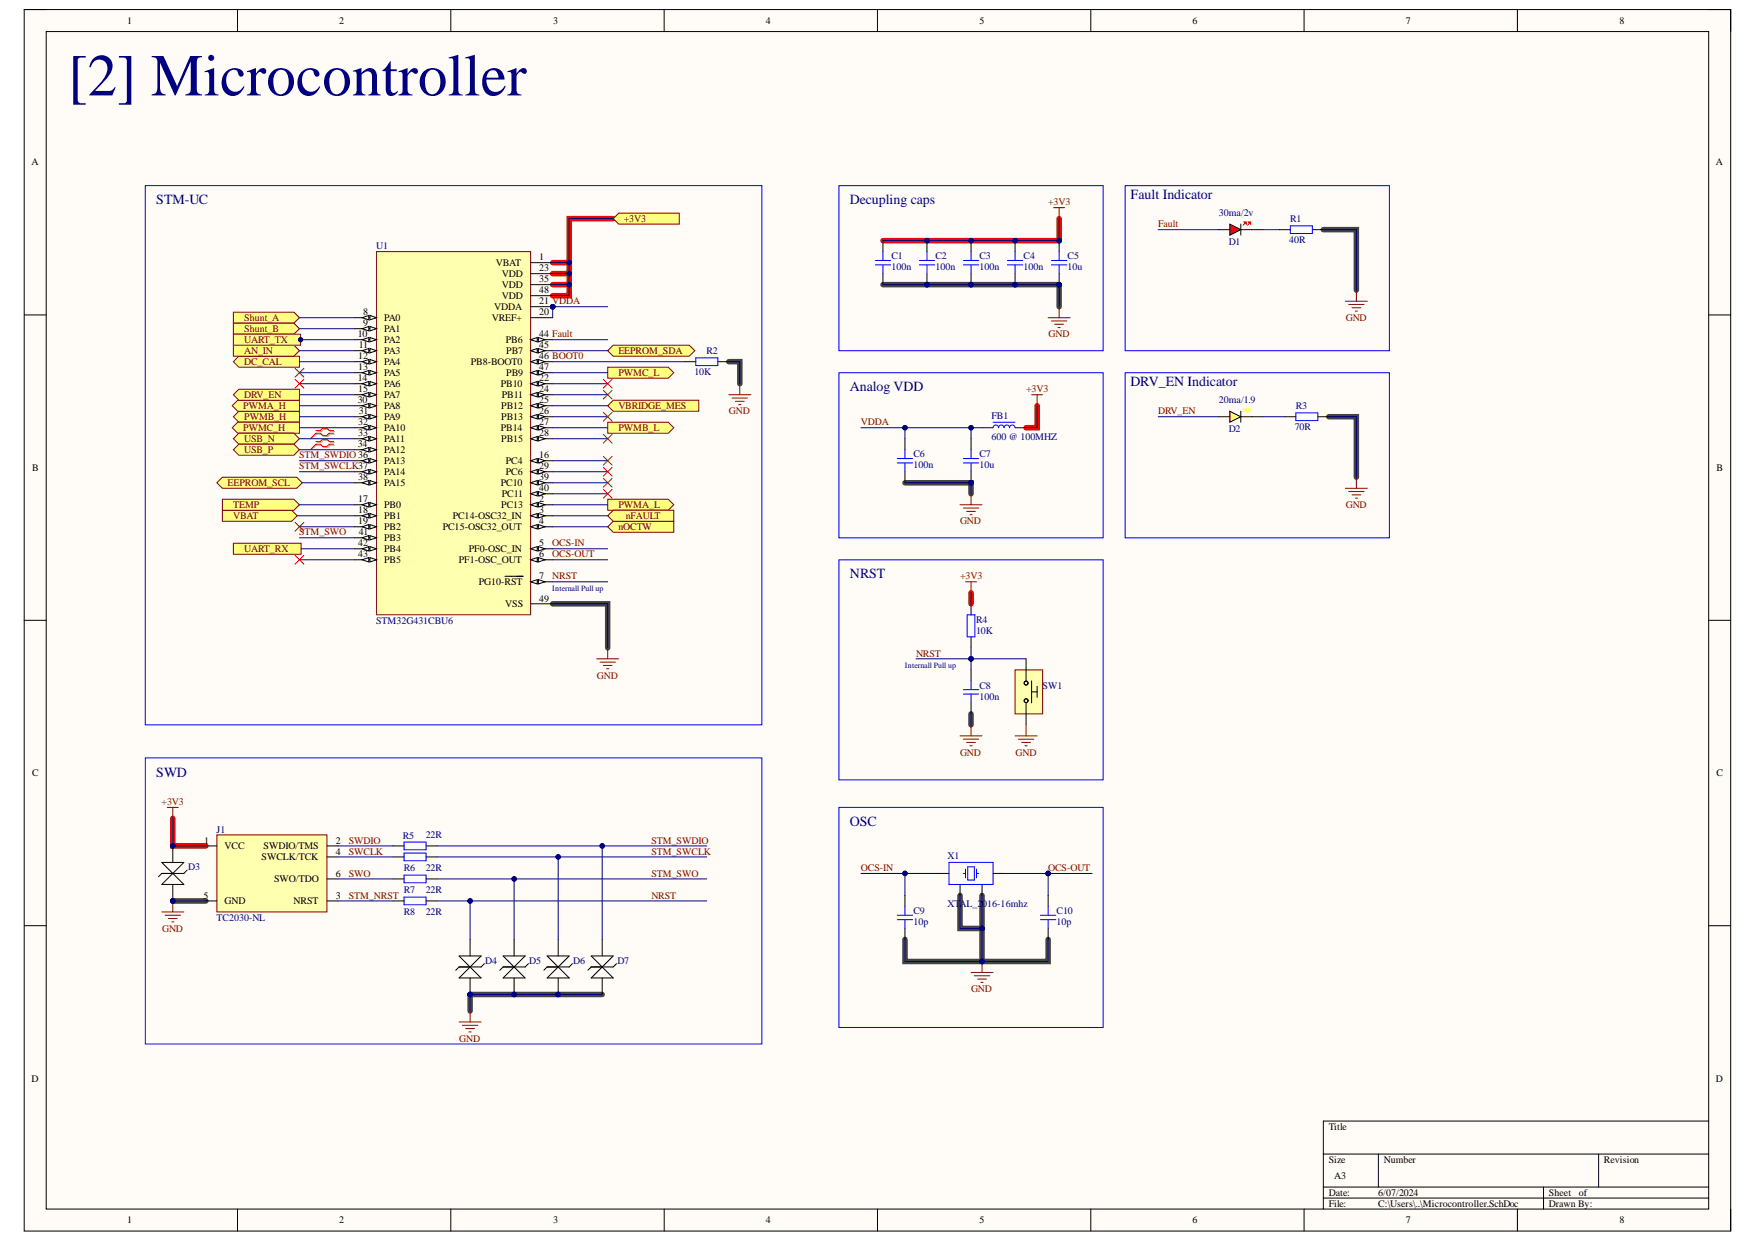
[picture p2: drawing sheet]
<svg xmlns="http://www.w3.org/2000/svg" width="297mm" height="210mm" viewBox="0 0 297 210" stroke-linecap="round" stroke-linejoin="round" font-family="sans-serif">
<defs><g id="words">
<text font-size="10.1" fill="#000080" x="11.5" y="16.1">[2] Microcontroller</text>
<g font-size="2.4" fill="#000080">
<text x="26.4" y="34.6">STM-UC</text>
<text x="143.8" y="34.6">Decupling caps</text>
<text x="191.3" y="33.7">Fault Indicator</text>
<text x="191.3" y="65.3">DRV_EN Indicator</text>
<text x="143.8" y="66.2">Analog VDD</text>
<text x="143.8" y="97.8">NRST</text>
<text x="26.4" y="131.3">SWD</text>
<text x="143.8" y="139.7">OSC</text>
</g>
<g font-size="1.7">
<text x="21.5" y="4">1</text>
<text x="57.4" y="4">2</text>
<text x="93.6" y="4">3</text>
<text x="129.6" y="4">4</text>
<text x="165.7" y="4">5</text>
<text x="201.7" y="4">6</text>
<text x="237.8" y="4">7</text>
<text x="273.9" y="4">8</text>
<text x="5.3" y="28">A</text>
<text x="290.3" y="28">A</text>
<text x="83.9" y="45">VBAT</text>
<text x="84.9" y="46.8">VDD</text>
<text x="91.2" y="44.1">1</text>
<text x="91.2" y="45.9">23</text>
<text x="91.2" y="47.8">35</text>
<text x="61.4" y="53.4">8</text>
<text x="83.6" y="52.4">VDDA</text>
<text x="84.9" y="48.7">VDD</text>
<text x="84.9" y="50.6">VDD</text>
<text x="91.2" y="49.6">48</text>
<text x="91.2" y="51.5">21 VDDA</text>
<text x="91.2" y="53.4">20</text>
<text x="60.5" y="57.1">10</text>
<text x="60.7" y="58.9">11</text>
<text x="61.4" y="55.2">9</text>
<text x="65" y="54.3">PA0</text>
<text x="65" y="56.1">PA1</text>
<text x="65" y="58">PA2</text>
<text x="65" y="59.9">PA3</text>
<text x="83.2" y="54.3">VREF+</text>
<text x="85.6" y="58">PB6</text>
<text x="85.6" y="59.9">PB7</text>
<text x="91.2" y="57.1">44 Fault</text>
<text x="91.2" y="58.9">45</text>
<text x="60.5" y="64.5">14</text>
<text x="60.6" y="60.8">12</text>
<text x="60.6" y="62.7">13</text>
<text x="65" y="61.7">PA4</text>
<text x="65" y="63.6">PA5</text>
<text x="65" y="65.5">PA6</text>
<text x="79.6" y="61.7">PB8-BOOT0</text>
<text x="84.7" y="65.5">PB10</text>
<text x="85.6" y="63.6">PB9</text>
<text x="91.2" y="60.8">46 BOOT0</text>
<text x="91.2" y="62.7">47</text>
<text x="91.2" y="64.5">22</text>
<text x="60.5" y="68.2">30</text>
<text x="60.6" y="66.4">15</text>
<text x="60.6" y="72">32</text>
<text x="60.7" y="70.1">31</text>
<text x="65" y="67.3">PA7</text>
<text x="65" y="69.2">PA8</text>
<text x="65" y="71">PA9</text>
<text x="84.8" y="69.2">PB12</text>
<text x="84.8" y="71">PB13</text>
<text x="84.9" y="67.3">PB11</text>
<text x="91.2" y="66.4">24</text>
<text x="91.2" y="68.2">25</text>
<text x="91.2" y="70.1">26</text>
<text x="91.2" y="72">27</text>
<text x="60.5" y="75.7">34</text>
<text x="60.6" y="73.8">33</text>
<text x="65" y="72.9">PA10</text>
<text x="65" y="74.8">PA11</text>
<text x="65" y="76.6">PA12</text>
<text x="84.7" y="72.9">PB14</text>
<text x="84.8" y="74.8">PB15</text>
<text x="91.2" y="73.8">28</text>
<text x="91.2" y="77.5">16</text>
<text x="5.4" y="79.7">B</text>
<text x="60.6" y="81.3">38</text>
<text x="65" y="78.5">PA13</text>
<text x="65" y="80.3">PA14</text>
<text x="65" y="82.2">PA15</text>
<text x="84.7" y="82.2">PC10</text>
<text x="85.6" y="78.5">PC4</text>
<text x="85.6" y="80.3">PC6</text>
<text x="91.2" y="79.4">29</text>
<text x="91.2" y="81.3">39</text>
<text x="91.2" y="83.1">40</text>
<text x="290.3" y="79.7">B</text>
<text x="60.6" y="85">17</text>
<text x="60.6" y="86.9">18</text>
<text x="60.6" y="88.7">19</text>
<text x="65" y="85.9">PB0</text>
<text x="65" y="87.8">PB1</text>
<text x="65" y="89.6">PB2</text>
<text x="74.9" y="89.6">PC15-OSC32_OUT</text>
<text x="76.6" y="87.8">PC14-OSC32_IN</text>
<text x="84.8" y="85.9">PC13</text>
<text x="84.9" y="84.1">PC11</text>
<text x="91.2" y="85">2</text>
<text x="91.2" y="86.9">3</text>
<text x="91.2" y="88.7">4</text>
<text x="60.6" y="92.4">42</text>
<text x="60.6" y="94.3">43</text>
<text x="60.7" y="90.6">41</text>
<text x="65" y="91.5">PB3</text>
<text x="65" y="93.4">PB4</text>
<text x="65" y="95.2">PB5</text>
<text x="77.6" y="95.2">PF1-OSC_OUT</text>
<text x="79.3" y="93.4">PF0-OSC_IN</text>
<text x="91.2" y="92.4">5</text>
<text x="91.2" y="94.3">6</text>
<text x="81" y="98.9">PG10-RST</text>
<text x="91.2" y="98">7</text>
<text x="91.2" y="101.7">49</text>
<text x="85.5" y="102.7">VSS</text>
<text x="5.4" y="131.3">C</text>
<text x="290.3" y="131.3">C</text>
<text x="34.5" y="142.7">1</text>
<text x="38" y="143.6">VCC</text>
<text x="44.6" y="143.6">SWDIO/TMS</text>
<text x="56.8" y="142.7">2</text>
<text x="44.3" y="145.5">SWCLK/TCK</text>
<text x="46.4" y="149.2">SWO/TDO</text>
<text x="56.8" y="144.5">4</text>
<text x="56.8" y="148.3">6</text>
<text x="34.4" y="152">5</text>
<text x="38" y="152.9">GND</text>
<text x="49.7" y="152.9">NRST</text>
<text x="56.8" y="152">3</text>
<text x="5.3" y="182.9">D</text>
<text x="290.3" y="182.9">D</text>
<text x="224.8" y="191.1">Title</text>
<text x="224.8" y="196.6">Size</text>
<text x="234.1" y="196.6">Number</text>
<text x="271.3" y="196.6">Revision</text>
<text x="224.8" y="202.2">Date:</text>
<text x="225.7" y="199.4">A3</text>
<text x="233.1" y="202.2">6/07/2024</text>
<text x="262" y="202.2">Sheet</text>
<text x="267.1" y="202.2">of</text>
<text x="21.5" y="206.9">1</text>
<text x="57.4" y="206.9">2</text>
<text x="93.6" y="206.9">3</text>
<text x="129.6" y="206.9">4</text>
<text x="165.7" y="206.9">5</text>
<text x="201.7" y="206.9">6</text>
<text x="224.8" y="204.1">File:</text>
<text x="233.1" y="204.1">C:\Users\..\Microcontroller.SchDoc</text>
<text x="237.8" y="206.9">7</text>
<text x="262" y="204.1">Drawn By:</text>
<text x="273.9" y="206.9">8</text>
</g>
<g font-size="1.7" fill="#800000">
<text x="177.3" y="34.8">+3V3</text>
<text x="105.5" y="37.5">+3V3</text>
<text x="195.9" y="38.5">Fault</text>
<text x="41.3" y="54.3">Shunt_A</text>
<text x="41.3" y="56.1">Shunt_B</text>
<text x="41.3" y="59.9">AN_IN</text>
<text x="41.3" y="58">UART_TX</text>
<text x="104.6" y="59.9">EEPROM_SDA</text>
<text x="177.4" y="57.1">GND</text>
<text x="227.6" y="54.3">GND</text>
<text x="41.3" y="61.7">DC_CAL</text>
<text x="104.6" y="63.6">PWMC_L</text>
<text x="41.1" y="69.2">PWMA_H</text>
<text x="41.3" y="71">PWMB_H</text>
<text x="41.3" y="67.3">DRV_EN</text>
<text x="104.6" y="69.2">VBRIDGE_MES</text>
<text x="123.3" y="70.1">GND</text>
<text x="145.6" y="72">VDDA</text>
<text x="173.6" y="66.4">+3V3</text>
<text x="195.9" y="70.1">DRV_EN</text>
<text x="41.1" y="72.9">PWMC_H</text>
<text x="41.3" y="74.8">USB_N</text>
<text x="41.3" y="76.6">USB_P</text>
<text x="50.6" y="77.5">STM_SWDIO 36</text>
<text x="104.6" y="72.9">PWMB_L</text>
<text x="38.5" y="82.2">EEPROM_SCL</text>
<text x="50.6" y="79.4">STM_SWCLK37</text>
<text x="39.4" y="87.8">VBAT</text>
<text x="39.4" y="85.9">TEMP</text>
<text x="104.6" y="85.9">PWMA_L</text>
<text x="104.6" y="89.6">nOCTW</text>
<text x="105.9" y="87.8">nFAULT</text>
<text x="162.4" y="88.7">GND</text>
<text x="227.6" y="85.9">GND</text>
<text x="41.3" y="93.4">UART_RX</text>
<text x="50.6" y="90.6">STM_SWO</text>
<text x="93.4" y="92.4">OCS-IN</text>
<text x="93.4" y="94.3">OCS-OUT</text>
<text x="93.4" y="98">NRST</text>
<text x="162.4" y="98">+3V3</text>
<text x="154.9" y="111">NRST</text>
<text x="101" y="114.8">GND</text>
<text x="162.4" y="127.8">GND</text>
<text x="171.8" y="127.8">GND</text>
<text x="27.3" y="136.2">+3V3</text>
<text x="59" y="142.7">SWDIO</text>
<text x="110.2" y="142.7">STM_SWDIO</text>
<text x="59" y="144.5">SWCLK</text>
<text x="59" y="148.3">SWO</text>
<text x="110.2" y="144.5">STM_SWCLK</text>
<text x="110.2" y="148.3">STM_SWO</text>
<text x="145.6" y="147.3">OCS-IN</text>
<text x="177.3" y="147.3">OCS-OUT</text>
<text x="59" y="152">STM_NRST</text>
<text x="110.2" y="152">NRST</text>
<text x="27.4" y="157.6">GND</text>
<text x="164.3" y="167.8">GND</text>
<text x="77.7" y="176.2">GND</text>
</g>
<g font-size="1.7" fill="#000080">
<text x="206.1" y="36.6">30ma/2v</text>
<text x="207.8" y="41.4">D1</text>
<text x="218.1" y="41.2">40R</text>
<text x="218.2" y="37.5">R1</text>
<text x="63.6" y="42.2">U1</text>
<text x="150.8" y="43.9">C1</text>
<text x="150.8" y="45.7">100n</text>
<text x="158.2" y="43.9">C2</text>
<text x="158.2" y="45.7">100n</text>
<text x="165.7" y="43.9">C3</text>
<text x="165.7" y="45.7">100n</text>
<text x="173.1" y="43.9">C4</text>
<text x="173.1" y="45.7">100n</text>
<text x="180.6" y="43.9">C5</text>
<text x="180.6" y="45.7">10u</text>
<text x="119.5" y="59.9">R2</text>
<text x="117.5" y="63.5">10K</text>
<text x="167.7" y="70.9">FB1</text>
<text x="206.1" y="68.2">20ma/1.9</text>
<text x="219.2" y="69.2">R3</text>
<text x="154.5" y="77.4">C6</text>
<text x="165.7" y="77.4">C7</text>
<text x="167.7" y="74.4">600 @ 100MHZ</text>
<text x="207.8" y="73.1">D2</text>
<text x="219" y="72.8">70R</text>
<text x="154.5" y="79.2">100n</text>
<text x="165.7" y="79.2">10u</text>
<text x="63.6" y="105.5">STM32G431CBU6</text>
<text x="165.1" y="105.3">R4</text>
<text x="165.1" y="107.2">10K</text>
<text x="165.7" y="116.5">C8</text>
<text x="165.7" y="118.3">100n</text>
<text x="176.4" y="116.5">SW1</text>
<text x="36.6" y="140.8">J1</text>
<text x="68.1" y="141.8">R5</text>
<text x="72" y="141.7">22R</text>
<text x="31.8" y="147.2">D3</text>
<text x="68.3" y="147.3">R6</text>
<text x="72" y="147.3">22R</text>
<text x="160.3" y="145.3">X1</text>
<text x="36.6" y="155.7">TC2030-NL</text>
<text x="68.3" y="151">R7</text>
<text x="68.3" y="154.8">R8</text>
<text x="72" y="151">22R</text>
<text x="72" y="154.8">22R</text>
<text x="154.5" y="154.6">C9</text>
<text x="160.3" y="153.3">XTAL_2016-16mhz</text>
<text x="178.7" y="154.6">C10</text>
<text x="154.5" y="156.5">10p</text>
<text x="178.7" y="156.5">10p</text>
<text x="82.1" y="163">D4</text>
<text x="89.5" y="163">D5</text>
<text x="97" y="163">D6</text>
<text x="104.4" y="163">D7</text>
</g>
<g font-size="1.4" fill="#000080">
<text x="93.4" y="100">Internall Pull up</text>
<text x="153.1" y="113">Internall Pull up</text>
</g>
</g></defs>
<path d="M4.1 1.6h288.7v206.6h-288.7z" fill-rule="evenodd" fill="#fffcf8"/>
<path d="M4.1 1.6h288.7v206.6h-288.7z" fill="none" stroke="#000" stroke-width=".17"/>
<path d="M7.8 5.3h281.2v199.2h-281.2z" fill-rule="evenodd" fill="#fffcf8"/>
<g fill="none" stroke="#000" stroke-width=".17">
<path d="M4.1 1.6h3.7M7.8 5.3h281.2v199.2h-281.2zM40.2 1.6v3.7M76.3 1.6v3.7M112.3 1.6v3.7M148.4 1.6v3.7M184.5 1.6v3.7M220.6 1.6v3.7M256.7 1.6v3.7M289 1.6h3.8v3.7M4.1 53.3h3.7M289 53.3h3.8"/>
<path d="M4.1 104.9h3.7M289 104.9h3.8M4.1 156.6h3.7M289 156.6h3.8M223.9 195.2h65.1M233.2 195.2v5.6M270.4 195.2v5.6M289 189.6h-65.1v14.9M40.2 204.5v3.7M76.3 204.5v3.7M112.3 204.5v3.7M148.4 204.5v3.7"/>
<path d="M184.5 204.5v3.7M220.6 204.5v3.7M223.9 200.8h65.1M223.9 202.6h65.1M256.7 204.5v3.7M261.1 200.8v3.7M292.8 204.5v3.7"/>
</g>
<path d="M103.7 37h-7.4v7.4h-2.8M179.2 37v3.7h-29.8M96.3 44.4v1.9h-2.8M96.3 46.3v1.8h-2.8M96.3 48.1v1.9h-2.8M175.4 68.6v3.7h-1.8M164.3 100.3v1.8M29.2 138.4v4.7h5.6" fill="none" stroke="#f00" stroke-width=".93"/>
<g fill="none" stroke="#434343" stroke-width=".93">
<path d="M223.9 38.8h5.5v10.3M149.4 48.1h29.8v3.8M123.3 61.2h1.8v3.7M224.8 70.5h4.6v10.2M153.1 81.7h11.2v1.8M93.5 102.1h9.3v7.5M164.3 120.7v1.9M29.2 152.4h5.6M153.1 158.9v3.7h13M162.4 151.5v5.5h3.7M166.1 151.5v11.1M177.3 158.9v3.7h-11.2"/>
<path d="M101.9 168.2h-22.4v2.8"/>
</g>
<circle cx="93.5" cy="51.9" r=".37" fill="#000080"/>
<circle cx="93.5" cy="51.9" r=".37" fill="none" stroke="#000080" stroke-width=".17"/>
<path d="M63.7 42.6h26.1v61.4h-26.1z" fill-rule="evenodd" fill="#ffffb0"/>
<path d="M63.7 42.6h26.1v61.4h-26.1z" fill="none" stroke="#800000" stroke-width=".17"/>
<path d="M60 53.7h3.7" fill="none" stroke="#000" stroke-width=".17"/>
<path d="M62.6 53.4l1.1 .3-1.1 .4z" fill="#f8fcff"/>
<path d="M62.6 53.4l1.1 .3-1.1 .4z" fill="none" stroke="#000" stroke-width=".17"/>
<path d="M61.3 53.7l1.1-.3v.7z" fill="#f8fcff"/>
<path d="M60 55.6h3.7M61.3 53.7l1.1-.3v.7z" fill="none" stroke="#000" stroke-width=".17"/>
<path d="M62.6 55.2l1.1 .4-1.1 .4z" fill="#f8fcff"/>
<path d="M62.6 55.2l1.1 .4-1.1 .4z" fill="none" stroke="#000" stroke-width=".17"/>
<path d="M61.3 55.6l1.1-.4v.8z" fill="#f8fcff"/>
<path d="M60 57.5h3.7M61.3 55.6l1.1-.4v.8z" fill="none" stroke="#000" stroke-width=".17"/>
<path d="M62.6 57.1l1.1 .4-1.1 .3z" fill="#f8fcff"/>
<path d="M62.6 57.1l1.1 .4-1.1 .3z" fill="none" stroke="#000" stroke-width=".17"/>
<path d="M61.3 57.5l1.1-.4v.7z" fill="#f8fcff"/>
<path d="M60 59.3h3.7M61.3 57.5l1.1-.4v.7z" fill="none" stroke="#000" stroke-width=".17"/>
<path d="M62.6 58.9l1.1 .4-1.1 .4z" fill="#f8fcff"/>
<path d="M62.6 58.9l1.1 .4-1.1 .4z" fill="none" stroke="#000" stroke-width=".17"/>
<path d="M61.3 59.3l1.1-.4v.8z" fill="#f8fcff"/>
<path d="M61.3 59.3l1.1-.4v.8zM60 61.2h3.7" fill="none" stroke="#000" stroke-width=".17"/>
<path d="M62.6 60.8l1.1 .4-1.1 .4z" fill="#f8fcff"/>
<path d="M62.6 60.8l1.1 .4-1.1 .4z" fill="none" stroke="#000" stroke-width=".17"/>
<path d="M61.3 61.2l1.1-.4v.8z" fill="#f8fcff"/>
<path d="M60 63h3.7M61.3 61.2l1.1-.4v.8z" fill="none" stroke="#000" stroke-width=".17"/>
<path d="M62.6 62.7l1.1 .3-1.1 .4z" fill="#f8fcff"/>
<path d="M62.6 62.7l1.1 .3-1.1 .4z" fill="none" stroke="#000" stroke-width=".17"/>
<path d="M61.3 63l1.1-.3v.7z" fill="#f8fcff"/>
<path d="M60 64.9h3.7M61.3 63l1.1-.3v.7z" fill="none" stroke="#000" stroke-width=".17"/>
<path d="M62.6 64.5l1.1 .4-1.1 .4z" fill="#f8fcff"/>
<path d="M62.6 64.5l1.1 .4-1.1 .4z" fill="none" stroke="#000" stroke-width=".17"/>
<path d="M61.3 64.9l1.1-.4v.8z" fill="#f8fcff"/>
<path d="M60 66.8h3.7M61.3 64.9l1.1-.4v.8z" fill="none" stroke="#000" stroke-width=".17"/>
<path d="M62.6 66.4l1.1 .4-1.1 .3z" fill="#f8fcff"/>
<path d="M62.6 66.4l1.1 .4-1.1 .3z" fill="none" stroke="#000" stroke-width=".17"/>
<path d="M61.3 66.8l1.1-.4v.7z" fill="#f8fcff"/>
<path d="M60 68.6h3.7M61.3 66.8l1.1-.4v.7z" fill="none" stroke="#000" stroke-width=".17"/>
<path d="M62.6 68.2l1.1 .4-1.1 .4z" fill="#f8fcff"/>
<path d="M62.6 68.2l1.1 .4-1.1 .4z" fill="none" stroke="#000" stroke-width=".17"/>
<path d="M61.3 68.6l1.1-.4v.8z" fill="#f8fcff"/>
<path d="M60 70.5h3.7M61.3 68.6l1.1-.4v.8z" fill="none" stroke="#000" stroke-width=".17"/>
<path d="M62.6 70.1l1.1 .4-1.1 .4z" fill="#f8fcff"/>
<path d="M62.6 70.1l1.1 .4-1.1 .4z" fill="none" stroke="#000" stroke-width=".17"/>
<path d="M61.3 70.5l1.1-.4v.8z" fill="#f8fcff"/>
<path d="M60 72.3h3.7M61.3 70.5l1.1-.4v.8z" fill="none" stroke="#000" stroke-width=".17"/>
<path d="M62.6 72l1.1 .3-1.1 .4z" fill="#f8fcff"/>
<path d="M62.6 72l1.1 .3-1.1 .4z" fill="none" stroke="#000" stroke-width=".17"/>
<path d="M61.3 72.3l1.1-.3v.7z" fill="#f8fcff"/>
<path d="M60 74.2h3.7M61.3 72.3l1.1-.3v.7z" fill="none" stroke="#000" stroke-width=".17"/>
<path d="M62.6 73.8l1.1 .4-1.1 .4z" fill="#f8fcff"/>
<path d="M62.6 73.8l1.1 .4-1.1 .4z" fill="none" stroke="#000" stroke-width=".17"/>
<path d="M61.3 74.2l1.1-.4v.8z" fill="#f8fcff"/>
<path d="M60 76.1h3.7M61.3 74.2l1.1-.4v.8z" fill="none" stroke="#000" stroke-width=".17"/>
<path d="M62.6 75.7l1.1 .4-1.1 .3z" fill="#f8fcff"/>
<path d="M62.6 75.7l1.1 .4-1.1 .3z" fill="none" stroke="#000" stroke-width=".17"/>
<path d="M61.3 76.1l1.1-.4v.7z" fill="#f8fcff"/>
<path d="M60 77.9h3.7M61.3 76.1l1.1-.4v.7z" fill="none" stroke="#000" stroke-width=".17"/>
<path d="M62.6 77.6l1.1 .3-1.1 .4z" fill="#f8fcff"/>
<path d="M62.6 77.6l1.1 .3-1.1 .4z" fill="none" stroke="#000" stroke-width=".17"/>
<path d="M61.3 77.9l1.1-.3v.7z" fill="#f8fcff"/>
<path d="M60 79.8h3.7M61.3 77.9l1.1-.3v.7z" fill="none" stroke="#000" stroke-width=".17"/>
<path d="M62.6 79.4l1.1 .4-1.1 .4z" fill="#f8fcff"/>
<path d="M62.6 79.4l1.1 .4-1.1 .4z" fill="none" stroke="#000" stroke-width=".17"/>
<path d="M61.3 79.8l1.1-.4v.8z" fill="#f8fcff"/>
<path d="M61.3 79.8l1.1-.4v.8zM60 81.7h3.7" fill="none" stroke="#000" stroke-width=".17"/>
<path d="M62.6 81.3l1.1 .4-1.1 .3z" fill="#f8fcff"/>
<path d="M62.6 81.3l1.1 .4-1.1 .3z" fill="none" stroke="#000" stroke-width=".17"/>
<path d="M61.3 81.7l1.1-.4v.7z" fill="#f8fcff"/>
<path d="M60 85.4h3.7M61.3 81.7l1.1-.4v.7z" fill="none" stroke="#000" stroke-width=".17"/>
<path d="M62.6 85l1.1 .4-1.1 .3z" fill="#f8fcff"/>
<path d="M62.6 85l1.1 .4-1.1 .3z" fill="none" stroke="#000" stroke-width=".17"/>
<path d="M61.3 85.4l1.1-.4v.7z" fill="#f8fcff"/>
<path d="M60 87.2h3.7M61.3 85.4l1.1-.4v.7z" fill="none" stroke="#000" stroke-width=".17"/>
<path d="M62.6 86.9l1.1 .3-1.1 .4z" fill="#f8fcff"/>
<path d="M62.6 86.9l1.1 .3-1.1 .4z" fill="none" stroke="#000" stroke-width=".17"/>
<path d="M61.3 87.2l1.1-.3v.7z" fill="#f8fcff"/>
<path d="M60 89.1h3.7M61.3 87.2l1.1-.3v.7z" fill="none" stroke="#000" stroke-width=".17"/>
<path d="M62.6 88.7l1.1 .4-1.1 .4z" fill="#f8fcff"/>
<path d="M62.6 88.7l1.1 .4-1.1 .4z" fill="none" stroke="#000" stroke-width=".17"/>
<path d="M61.3 89.1l1.1-.4v.8z" fill="#f8fcff"/>
<path d="M60 91h3.7M61.3 89.1l1.1-.4v.8z" fill="none" stroke="#000" stroke-width=".17"/>
<path d="M62.6 90.6l1.1 .4-1.1 .3z" fill="#f8fcff"/>
<path d="M62.6 90.6l1.1 .4-1.1 .3z" fill="none" stroke="#000" stroke-width=".17"/>
<path d="M61.3 91l1.1-.4v.7z" fill="#f8fcff"/>
<path d="M60 92.8h3.7M61.3 91l1.1-.4v.7z" fill="none" stroke="#000" stroke-width=".17"/>
<path d="M62.6 92.5l1.1 .3-1.1 .4z" fill="#f8fcff"/>
<path d="M62.6 92.5l1.1 .3-1.1 .4z" fill="none" stroke="#000" stroke-width=".17"/>
<path d="M61.3 92.8l1.1-.3v.7z" fill="#f8fcff"/>
<path d="M60 94.7h3.7M61.3 92.8l1.1-.3v.7z" fill="none" stroke="#000" stroke-width=".17"/>
<path d="M62.6 94.3l1.1 .4-1.1 .4z" fill="#f8fcff"/>
<path d="M62.6 94.3l1.1 .4-1.1 .4z" fill="none" stroke="#000" stroke-width=".17"/>
<path d="M61.3 94.7l1.1-.4v.8z" fill="#f8fcff"/>
<path d="M89.8 44.4h3.7M89.8 46.3h3.7M89.8 48.1h3.7M89.8 50h3.7M89.8 51.9h3.7M61.3 94.7l1.1-.4v.8z" fill="none" stroke="#000" stroke-width=".17"/>
<circle cx="93.5" cy="51.9" r=".37" fill="#000080"/>
<circle cx="93.5" cy="51.9" r=".37" fill="none" stroke="#000080" stroke-width=".17"/>
<path d="M89.8 53.7h3.7M89.8 57.5h3.7" fill="none" stroke="#000" stroke-width=".17"/>
<path d="M89.8 57.5l1.1-.4v.7z" fill="#f8fcff"/>
<path d="M89.8 57.5l1.1-.4v.7z" fill="none" stroke="#000" stroke-width=".17"/>
<path d="M91.1 57.1l1.1 .4-1.1 .3z" fill="#f8fcff"/>
<path d="M89.8 59.3h3.7M91.1 57.1l1.1 .4-1.1 .3z" fill="none" stroke="#000" stroke-width=".17"/>
<path d="M89.8 59.3l1.1-.4v.8z" fill="#f8fcff"/>
<path d="M89.8 59.3l1.1-.4v.8z" fill="none" stroke="#000" stroke-width=".17"/>
<path d="M91.1 58.9l1.1 .4-1.1 .4z" fill="#f8fcff"/>
<path d="M91.1 58.9l1.1 .4-1.1 .4zM89.8 61.2h3.7" fill="none" stroke="#000" stroke-width=".17"/>
<path d="M89.8 61.2l1.1-.4v.8z" fill="#f8fcff"/>
<path d="M89.8 61.2l1.1-.4v.8z" fill="none" stroke="#000" stroke-width=".17"/>
<path d="M91.1 60.8l1.1 .4-1.1 .4z" fill="#f8fcff"/>
<path d="M89.8 63h3.7M91.1 60.8l1.1 .4-1.1 .4z" fill="none" stroke="#000" stroke-width=".17"/>
<path d="M89.8 63l1.1-.3v.7z" fill="#f8fcff"/>
<path d="M89.8 63l1.1-.3v.7z" fill="none" stroke="#000" stroke-width=".17"/>
<path d="M91.1 62.7l1.1 .3-1.1 .4z" fill="#f8fcff"/>
<path d="M89.8 64.9h3.7M91.1 62.7l1.1 .3-1.1 .4z" fill="none" stroke="#000" stroke-width=".17"/>
<path d="M89.8 64.9l1.1-.4v.8z" fill="#f8fcff"/>
<path d="M89.8 64.9l1.1-.4v.8z" fill="none" stroke="#000" stroke-width=".17"/>
<path d="M91.1 64.5l1.1 .4-1.1 .4z" fill="#f8fcff"/>
<path d="M89.8 66.8h3.7M91.1 64.5l1.1 .4-1.1 .4z" fill="none" stroke="#000" stroke-width=".17"/>
<path d="M89.8 66.8l1.1-.4v.7z" fill="#f8fcff"/>
<path d="M89.8 66.8l1.1-.4v.7z" fill="none" stroke="#000" stroke-width=".17"/>
<path d="M91.1 66.4l1.1 .4-1.1 .3z" fill="#f8fcff"/>
<path d="M89.8 68.6h3.7M91.1 66.4l1.1 .4-1.1 .3z" fill="none" stroke="#000" stroke-width=".17"/>
<path d="M89.8 68.6l1.1-.4v.8z" fill="#f8fcff"/>
<path d="M89.8 68.6l1.1-.4v.8z" fill="none" stroke="#000" stroke-width=".17"/>
<path d="M91.1 68.2l1.1 .4-1.1 .4z" fill="#f8fcff"/>
<path d="M89.8 70.5h3.7M91.1 68.2l1.1 .4-1.1 .4z" fill="none" stroke="#000" stroke-width=".17"/>
<path d="M89.8 70.5l1.1-.4v.8z" fill="#f8fcff"/>
<path d="M89.8 70.5l1.1-.4v.8z" fill="none" stroke="#000" stroke-width=".17"/>
<path d="M91.1 70.1l1.1 .4-1.1 .4z" fill="#f8fcff"/>
<path d="M89.8 72.3h3.7M91.1 70.1l1.1 .4-1.1 .4z" fill="none" stroke="#000" stroke-width=".17"/>
<path d="M89.8 72.3l1.1-.3v.7z" fill="#f8fcff"/>
<path d="M89.8 72.3l1.1-.3v.7z" fill="none" stroke="#000" stroke-width=".17"/>
<path d="M91.1 72l1.1 .3-1.1 .4z" fill="#f8fcff"/>
<path d="M89.8 74.2h3.7M91.1 72l1.1 .3-1.1 .4z" fill="none" stroke="#000" stroke-width=".17"/>
<path d="M89.8 74.2l1.1-.4v.8z" fill="#f8fcff"/>
<path d="M89.8 74.2l1.1-.4v.8z" fill="none" stroke="#000" stroke-width=".17"/>
<path d="M91.1 73.8l1.1 .4-1.1 .4z" fill="#f8fcff"/>
<path d="M89.8 77.9h3.7M91.1 73.8l1.1 .4-1.1 .4z" fill="none" stroke="#000" stroke-width=".17"/>
<path d="M89.8 77.9l1.1-.3v.7z" fill="#f8fcff"/>
<path d="M89.8 77.9l1.1-.3v.7z" fill="none" stroke="#000" stroke-width=".17"/>
<path d="M91.1 77.6l1.1 .3-1.1 .4z" fill="#f8fcff"/>
<path d="M89.8 79.8h3.7M91.1 77.6l1.1 .3-1.1 .4z" fill="none" stroke="#000" stroke-width=".17"/>
<path d="M89.8 79.8l1.1-.4v.8z" fill="#f8fcff"/>
<path d="M89.8 79.8l1.1-.4v.8z" fill="none" stroke="#000" stroke-width=".17"/>
<path d="M91.1 79.4l1.1 .4-1.1 .4z" fill="#f8fcff"/>
<path d="M91.1 79.4l1.1 .4-1.1 .4zM89.8 81.7h3.7" fill="none" stroke="#000" stroke-width=".17"/>
<path d="M89.8 81.7l1.1-.4v.7z" fill="#f8fcff"/>
<path d="M89.8 81.7l1.1-.4v.7z" fill="none" stroke="#000" stroke-width=".17"/>
<path d="M91.1 81.3l1.1 .4-1.1 .3z" fill="#f8fcff"/>
<path d="M89.8 83.5h3.7M91.1 81.3l1.1 .4-1.1 .3z" fill="none" stroke="#000" stroke-width=".17"/>
<path d="M89.8 83.5l1.1-.4v.8z" fill="#f8fcff"/>
<path d="M89.8 83.5l1.1-.4v.8z" fill="none" stroke="#000" stroke-width=".17"/>
<path d="M91.1 83.1l1.1 .4-1.1 .4z" fill="#f8fcff"/>
<path d="M89.8 85.4h3.7M91.1 83.1l1.1 .4-1.1 .4z" fill="none" stroke="#000" stroke-width=".17"/>
<path d="M89.8 85.4l1.1-.4v.7z" fill="#f8fcff"/>
<path d="M89.8 85.4l1.1-.4v.7z" fill="none" stroke="#000" stroke-width=".17"/>
<path d="M91.1 85l1.1 .4-1.1 .3z" fill="#f8fcff"/>
<path d="M89.8 87.2h3.7M91.1 85l1.1 .4-1.1 .3z" fill="none" stroke="#000" stroke-width=".17"/>
<path d="M89.8 87.2l1.1-.3v.7z" fill="#f8fcff"/>
<path d="M89.8 87.2l1.1-.3v.7z" fill="none" stroke="#000" stroke-width=".17"/>
<path d="M91.1 86.9l1.1 .3-1.1 .4z" fill="#f8fcff"/>
<path d="M89.8 89.1h3.7M91.1 86.9l1.1 .3-1.1 .4z" fill="none" stroke="#000" stroke-width=".17"/>
<path d="M89.8 89.1l1.1-.4v.8z" fill="#f8fcff"/>
<path d="M89.8 89.1l1.1-.4v.8z" fill="none" stroke="#000" stroke-width=".17"/>
<path d="M91.1 88.7l1.1 .4-1.1 .4z" fill="#f8fcff"/>
<path d="M89.8 92.8h3.7M91.1 88.7l1.1 .4-1.1 .4z" fill="none" stroke="#000" stroke-width=".17"/>
<path d="M89.8 92.8l1.1-.3v.7z" fill="#f8fcff"/>
<path d="M89.8 92.8l1.1-.3v.7z" fill="none" stroke="#000" stroke-width=".17"/>
<path d="M91.1 92.5l1.1 .3-1.1 .4z" fill="#f8fcff"/>
<path d="M89.8 94.7h3.7M91.1 92.5l1.1 .3-1.1 .4z" fill="none" stroke="#000" stroke-width=".17"/>
<path d="M89.8 94.7l1.1-.4v.8z" fill="#f8fcff"/>
<path d="M89.8 94.7l1.1-.4v.8z" fill="none" stroke="#000" stroke-width=".17"/>
<path d="M91.1 94.3l1.1 .4-1.1 .4z" fill="#f8fcff"/>
<path d="M89.8 98.4h3.7M91.1 94.3l1.1 .4-1.1 .4z" fill="none" stroke="#000" stroke-width=".17"/>
<path d="M89.8 98.4l1.1-.4v.8z" fill="#f8fcff"/>
<path d="M89.8 98.4l1.1-.4v.8z" fill="none" stroke="#000" stroke-width=".17"/>
<path d="M91.1 98l1.1 .4-1.1 .4z" fill="#f8fcff"/>
<path d="M149.4 40.7v1.9M149.4 46.3v1.8M85.4 97.5h3.1M91.1 98l1.1 .4-1.1 .4zM89.8 102.1h3.7" fill="none" stroke="#000" stroke-width=".17"/>
<path d="M148.1 44.8h2.6M148.1 44.1h2.6M149.4 42.6v1.5M149.4 44.8v1.5" fill="none" stroke="#00f" stroke-width=".17"/>
<circle cx="156.8" cy="48.1" r=".37" fill="#000080"/>
<circle cx="156.8" cy="48.1" r=".37" fill="none" stroke="#000080" stroke-width=".17"/>
<circle cx="156.8" cy="40.7" r=".37" fill="#000080"/>
<circle cx="156.8" cy="40.7" r=".37" fill="none" stroke="#000080" stroke-width=".17"/>
<path d="M156.8 46.3v1.8" fill="none" stroke="#000" stroke-width=".17"/>
<circle cx="156.8" cy="48.1" r=".37" fill="#000080"/>
<circle cx="156.8" cy="48.1" r=".37" fill="none" stroke="#000080" stroke-width=".17"/>
<path d="M156.8 40.7v1.9" fill="none" stroke="#000" stroke-width=".17"/>
<circle cx="156.8" cy="40.7" r=".37" fill="#000080"/>
<circle cx="156.8" cy="40.7" r=".37" fill="none" stroke="#000080" stroke-width=".17"/>
<path d="M155.5 44.8h2.6M155.5 44.1h2.6M156.8 42.6v1.5M156.8 44.8v1.5" fill="none" stroke="#00f" stroke-width=".17"/>
<circle cx="164.3" cy="48.1" r=".37" fill="#000080"/>
<circle cx="164.3" cy="48.1" r=".37" fill="none" stroke="#000080" stroke-width=".17"/>
<circle cx="164.3" cy="40.7" r=".37" fill="#000080"/>
<circle cx="164.3" cy="40.7" r=".37" fill="none" stroke="#000080" stroke-width=".17"/>
<path d="M164.3 46.3v1.8" fill="none" stroke="#000" stroke-width=".17"/>
<circle cx="164.3" cy="48.1" r=".37" fill="#000080"/>
<circle cx="164.3" cy="48.1" r=".37" fill="none" stroke="#000080" stroke-width=".17"/>
<path d="M164.3 40.7v1.9" fill="none" stroke="#000" stroke-width=".17"/>
<circle cx="164.3" cy="40.7" r=".37" fill="#000080"/>
<circle cx="164.3" cy="40.7" r=".37" fill="none" stroke="#000080" stroke-width=".17"/>
<path d="M163 44.8h2.6M163 44.1h2.6M164.3 42.6v1.5M164.3 44.8v1.5" fill="none" stroke="#00f" stroke-width=".17"/>
<circle cx="171.7" cy="48.1" r=".37" fill="#000080"/>
<circle cx="171.7" cy="48.1" r=".37" fill="none" stroke="#000080" stroke-width=".17"/>
<circle cx="171.7" cy="40.7" r=".37" fill="#000080"/>
<circle cx="171.7" cy="40.7" r=".37" fill="none" stroke="#000080" stroke-width=".17"/>
<path d="M171.7 46.3v1.8" fill="none" stroke="#000" stroke-width=".17"/>
<circle cx="171.7" cy="48.1" r=".37" fill="#000080"/>
<circle cx="171.7" cy="48.1" r=".37" fill="none" stroke="#000080" stroke-width=".17"/>
<path d="M171.7 40.7v1.9" fill="none" stroke="#000" stroke-width=".17"/>
<circle cx="171.7" cy="40.7" r=".37" fill="#000080"/>
<circle cx="171.7" cy="40.7" r=".37" fill="none" stroke="#000080" stroke-width=".17"/>
<path d="M170.4 44.8h2.6M170.4 44.1h2.6M171.7 42.6v1.5M171.7 44.8v1.5" fill="none" stroke="#00f" stroke-width=".17"/>
<circle cx="179.2" cy="48.2" r=".38" fill="#000080"/>
<circle cx="179.2" cy="48.2" r=".38" fill="none" stroke="#000080" stroke-width=".17"/>
<circle cx="179.2" cy="40.7" r=".37" fill="#000080"/>
<circle cx="179.2" cy="40.7" r=".37" fill="none" stroke="#000080" stroke-width=".17"/>
<path d="M179.2 46.3v1.8" fill="none" stroke="#000" stroke-width=".17"/>
<circle cx="179.2" cy="48.2" r=".38" fill="#000080"/>
<circle cx="179.2" cy="48.2" r=".38" fill="none" stroke="#000080" stroke-width=".17"/>
<path d="M179.2 40.7v1.9" fill="none" stroke="#000" stroke-width=".17"/>
<circle cx="179.2" cy="40.7" r=".37" fill="#000080"/>
<circle cx="179.2" cy="40.7" r=".37" fill="none" stroke="#000080" stroke-width=".17"/>
<path d="M177.8 44.8h2.7M177.8 44.1h2.7M179.2 42.6v1.5M179.2 44.8v1.5M151.8 78.3h2.6M151.8 77.6h2.6M153.1 76.1v1.5M153.1 78.3v1.5" fill="none" stroke="#00f" stroke-width=".17"/>
<path d="M153.1 74.2v1.9M153.1 79.8v1.9" fill="none" stroke="#000" stroke-width=".17"/>
<circle cx="164.3" cy="81.7" r=".37" fill="#000080"/>
<circle cx="164.3" cy="81.7" r=".37" fill="none" stroke="#000080" stroke-width=".17"/>
<path d="M164.3 79.8v1.9" fill="none" stroke="#000" stroke-width=".17"/>
<circle cx="164.3" cy="81.7" r=".37" fill="#000080"/>
<circle cx="164.3" cy="81.7" r=".37" fill="none" stroke="#000080" stroke-width=".17"/>
<path d="M115.8 61.2h1.9M121.4 61.2h1.9M164.3 74.2v1.9M166.1 72.3h1.9M171.7 72.3h1.9M158.7 147.7h1.8M162.4 149.6v1.9M166.1 149.6v1.9M168 147.7h1.8" fill="none" stroke="#000" stroke-width=".17"/>
<g fill="none" stroke="#00f" stroke-width=".17">
<path d="M141.9 31.4h44.7v27.9h-44.7zM117.7 60.5h3.7v1.3h-3.7zM141.9 63h44.7v28h-44.7zM163 78.3h2.6M163 77.6h2.6M164.3 76.1v1.5M164.3 78.3v1.5M168 72.3a.47 .47 0 0 1 .4-.4 .47 .47 0 0 1 .5 .4 .47 .47 0 0 1 .5-.4 .47 .47 0 0 1 .4 .4 .47 .47 0 0 1 .5-.4 .47 .47 0 0 1 .5 .4 .47 .47 0 0 1 .4-.4 .47 .47 0 0 1 .5 .4M168 71.4h3.7M160.5 145.9h7.5v3.7h-7.5zM163 147.7h.3M163.3 147v1.5"/>
<path d="M163.7 146.6h1.1v2.2h-1.1zM165.2 147v1.5M165.2 147.7h.4"/>
</g>
<g fill="none" stroke="#800000" stroke-width=".17">
<path d="M123.3 66.8h3.7M123.8 67.3h2.7M124.4 67.9h1.5M125 68.4h.3M125.1 64.9v1.9M174.5 66.8h1.9M175.4 66.8v1.8M162.4 85.4h3.7M163 85.9h2.6M163.5 86.5h1.5M164.1 87.1h.3M164.3 83.5v1.9"/>
<path d="M100.9 111.4h3.8M101.5 112h2.6M102.1 112.6h1.4M102.6 113.1h.4M102.8 109.6v1.8"/>
</g>
<circle cx="93.5" cy="51.9" r=".37" fill="#000080"/>
<circle cx="93.5" cy="51.9" r=".37" fill="none" stroke="#000080" stroke-width=".17"/>
<g fill="none" stroke="#800000" stroke-width=".17">
<path d="M178.2 35.1h1.9M179.2 35.1v1.9M177.3 53.7h3.7M177.8 54.3h2.7M178.4 54.8h1.5M179 55.4h.3M179.2 51.9v1.8M163.3 98.4h1.9M164.3 98.4v1.9M162.4 124.5h3.7M163 125h2.6M163.5 125.6h1.5"/>
<path d="M164.1 126.1h.3M164.3 122.6v1.9"/>
</g>
<path d="M141.9 94.7h44.7v37.2h-44.7zM163 117.4h2.6M163 116.6h2.6M163.6 104h1.3v3.7h-1.3zM164.3 115.2v1.4M164.3 117.4v1.5" fill="none" stroke="#00f" stroke-width=".17"/>
<path d="M164.3 102.1v1.9M164.3 107.7v1.9M164.3 113.3v1.9M164.3 118.9v1.8" fill="none" stroke="#000" stroke-width=".17"/>
<path d="M171.7 113.3h4.7v7.4h-4.7z" fill-rule="evenodd" fill="#ffffb0"/>
<path d="M171.7 113.3h4.7v7.4h-4.7zM171.7 124.5h3.7M172.3 125h2.6M172.8 125.6h1.5M173.4 126.1h.4M173.6 122.6v1.9M164.3 164.5h3.7M164.8 165h2.6M165.4 165.6h1.5M165.9 166.2h.4M166.1 162.6v1.9" fill="none" stroke="#800000" stroke-width=".17"/>
<g fill="none" stroke="#000" stroke-width=".17">
<path d="M173.6 111.4v3.8M173.6 118.9v3.7M174.5 115.2v3.7M174.5 117h.9M175.4 116.1v1.9"/>
<circle cx="173.6" cy="115.5" r=".33"/>
<circle cx="173.6" cy="118.5" r=".33"/>
<circle cx="173.6" cy="118.5" r=".32"/>
</g>
<circle cx="166.1" cy="162.6" r=".37" fill="#000080"/>
<circle cx="166.1" cy="162.6" r=".37" fill="none" stroke="#000080" stroke-width=".17"/>
<path d="M153.1 151.5v1.8M153.1 157v1.9M177.3 151.5v1.8M177.3 157v1.9" fill="none" stroke="#000" stroke-width=".17"/>
<path d="M141.9 136.6h44.7v37.2h-44.7zM151.8 155.6h2.6M151.8 154.8h2.6M153.1 153.3v1.5M153.1 155.6v1.4M176 155.6h2.6M176 154.8h2.6M177.3 153.3v1.5M177.3 155.6v1.4" fill="none" stroke="#00f" stroke-width=".17"/>
<circle cx="177.3" cy="147.7" r=".38" fill="#000080"/>
<circle cx="177.3" cy="147.7" r=".38" fill="none" stroke="#000080" stroke-width=".17"/>
<path d="M24.6 31.4h104.3v91.2h-104.3z" fill="none" stroke="#00f" stroke-width=".17"/>
<path d="M36.7 141.2h18.6v13h-18.6z" fill-rule="evenodd" fill="#ffffb0"/>
<path d="M36.7 141.2h18.6v13h-18.6z" fill="none" stroke="#800000" stroke-width=".17"/>
<path d="M34.8 143.1h1.9M34.8 152.4h1.9M55.3 143.1h1.9M55.3 152.4h1.9M55.3 144.9h1.9M55.3 148.7h1.9M66.5 143.1h1.8M72.1 143.1h1.8" fill="none" stroke="#000" stroke-width=".17"/>
<path d="M68.3 142.4h3.8v1.3h-3.8z" fill="none" stroke="#00f" stroke-width=".17"/>
<circle cx="79.5" cy="168.2" r=".37" fill="#000080"/>
<circle cx="79.5" cy="168.2" r=".37" fill="none" stroke="#000080" stroke-width=".17"/>
<path d="M77.7 161.7h3.7l-3.7 3.7h3.7zM79.5 165.4v2.8M81.9 163l-.5 .6h-3.7l-.6 .5" fill="none" stroke="#000" stroke-width=".17"/>
<circle cx="79.5" cy="168.2" r=".37" fill="#000080"/>
<circle cx="79.5" cy="168.2" r=".37" fill="none" stroke="#000080" stroke-width=".17"/>
<path d="M66.5 144.9h1.8M66.5 148.7h1.8M66.5 152.4h1.8M72.1 144.9h1.8M72.1 148.7h1.8M72.1 152.4h1.8M79.5 158.9v2.8" fill="none" stroke="#000" stroke-width=".17"/>
<path d="M68.3 144.3h3.8v1.3h-3.8zM68.3 148h3.8v1.3h-3.8zM68.3 151.7h3.8v1.3h-3.8z" fill="none" stroke="#00f" stroke-width=".17"/>
<circle cx="87" cy="168.2" r=".37" fill="#000080"/>
<circle cx="87" cy="168.2" r=".37" fill="none" stroke="#000080" stroke-width=".17"/>
<path d="M85.1 161.7h3.7l-3.7 3.7h3.7zM87 165.4v2.8M89.4 163l-.6 .6h-3.7l-.6 .5" fill="none" stroke="#000" stroke-width=".17"/>
<circle cx="87" cy="168.2" r=".37" fill="#000080"/>
<circle cx="87" cy="168.2" r=".37" fill="none" stroke="#000080" stroke-width=".17"/>
<path d="M87 158.9v2.8" fill="none" stroke="#000" stroke-width=".17"/>
<circle cx="94.4" cy="168.2" r=".37" fill="#000080"/>
<circle cx="94.4" cy="168.2" r=".37" fill="none" stroke="#000080" stroke-width=".17"/>
<path d="M92.6 161.7h3.7l-3.7 3.7h3.7zM94.4 165.4v2.8M96.8 163l-.5 .6h-3.7l-.6 .5" fill="none" stroke="#000" stroke-width=".17"/>
<circle cx="94.4" cy="168.2" r=".37" fill="#000080"/>
<circle cx="94.4" cy="168.2" r=".37" fill="none" stroke="#000080" stroke-width=".17"/>
<path d="M94.4 158.9v2.8M101.9 158.9v2.8M100 161.7h3.7l-3.7 3.7h3.7zM101.9 165.4v2.8M104.3 163l-.6 .6h-3.7l-.6 .5" fill="none" stroke="#000" stroke-width=".17"/>
<path d="M28.3 136.6h1.9M29.2 136.6v1.8M77.7 172.9h3.7M78.2 173.4h2.6M78.8 174h1.5M79.3 174.5h.4M79.5 171v1.9" fill="none" stroke="#800000" stroke-width=".17"/>
<circle cx="29.2" cy="152.4" r=".37" fill="#000080"/>
<circle cx="29.2" cy="152.4" r=".37" fill="none" stroke="#000080" stroke-width=".17"/>
<circle cx="29.2" cy="143.1" r=".37" fill="#000080"/>
<circle cx="29.2" cy="143.1" r=".37" fill="none" stroke="#000080" stroke-width=".17"/>
<path d="M27.4 145.9h3.7l-3.7 3.7h3.7zM29.2 149.6v2.8M31.7 147.2l-.6 .5h-3.7l-.6 .6" fill="none" stroke="#000" stroke-width=".17"/>
<circle cx="29.2" cy="152.4" r=".37" fill="#000080"/>
<circle cx="29.2" cy="152.4" r=".37" fill="none" stroke="#000080" stroke-width=".17"/>
<path d="M29.2 143.1v2.8" fill="none" stroke="#000" stroke-width=".17"/>
<circle cx="29.2" cy="143.1" r=".37" fill="#000080"/>
<circle cx="29.2" cy="143.1" r=".37" fill="none" stroke="#000080" stroke-width=".17"/>
<path d="M27.4 154.2h3.7M27.9 154.8h2.6M28.5 155.4h1.5M29 155.9h.4M29.2 152.4v1.8" fill="none" stroke="#800000" stroke-width=".17"/>
<circle cx="29.2" cy="152.4" r=".37" fill="#000080"/>
<circle cx="29.2" cy="152.4" r=".37" fill="none" stroke="#000080" stroke-width=".17"/>
<path d="M24.6 128.2h104.3v48.4h-104.3z" fill="none" stroke="#00f" stroke-width=".17"/>
<path d="M39.5 70.5l.9-.9h10.3v1.8h-10.3z" fill-rule="evenodd" fill="#ffff80"/>
<path d="M39.5 70.5l.9-.9h10.3v1.8h-10.3z" fill="none" stroke="#800000" stroke-width=".17"/>
<path d="M39.3 68.6l.9-.9h10.5v1.9h-10.5z" fill-rule="evenodd" fill="#ffff80"/>
<path d="M39.3 68.6l.9-.9h10.5v1.9h-10.5z" fill="none" stroke="#800000" stroke-width=".17"/>
<path d="M39.3 72.3l.9-.9h10.5v1.9h-10.5z" fill-rule="evenodd" fill="#ffff80"/>
<path d="M39.3 72.3l.9-.9h10.5v1.9h-10.5z" fill="none" stroke="#800000" stroke-width=".17"/>
<path d="M102.8 84.4h10.2l1 1-1 .9h-10.2z" fill-rule="evenodd" fill="#ffff80"/>
<path d="M102.8 84.4h10.2l1 1-1 .9h-10.2z" fill="none" stroke="#800000" stroke-width=".17"/>
<path d="M102.8 71.4h10.2l1 .9-1 1h-10.2z" fill-rule="evenodd" fill="#ffff80"/>
<path d="M102.8 71.4h10.2l1 .9-1 1h-10.2z" fill="none" stroke="#800000" stroke-width=".17"/>
<path d="M102.8 62.1h10.2l1 .9-1 1h-10.2z" fill-rule="evenodd" fill="#ffff80"/>
<path d="M102.8 62.1h10.2l1 .9-1 1h-10.2z" fill="none" stroke="#800000" stroke-width=".17"/>
<path d="M39.5 91.9h11.4v1.9h-11.4z" fill-rule="evenodd" fill="#ffff80"/>
<path d="M39.5 91.9h11.4v1.9h-11.4z" fill="none" stroke="#800000" stroke-width=".17"/>
<path d="M39.5 74.2l.9-.9h9.3l1 .9-1 .9h-9.3z" fill-rule="evenodd" fill="#ffff80"/>
<path d="M39.5 74.2l.9-.9h9.3l1 .9-1 .9h-9.3z" fill="none" stroke="#800000" stroke-width=".17"/>
<path d="M39.5 76.1l.9-1h9.3l1 1-1 .9h-9.3z" fill-rule="evenodd" fill="#ffff80"/>
<path d="M39.5 76.1l.9-1h9.3l1 1-1 .9h-9.3z" fill="none" stroke="#800000" stroke-width=".17"/>
<path d="M53.6 73h.8l.3-.4h.8l.4 .4h.7M53.6 74.9h.8l.3-.4h.8l.4 .4h.7M56.6 73.5h-.7l-.4 .3h-.8l-.3-.3h-.8l-1.1 .7M56.6 75.3h-.7l-.4 .4h-.8l-.3-.4h-.8l-1.1 .8" fill="none" stroke="#d0a19e" stroke-width=".17"/>
<path d="M53.4 72.8h.8l.4-.4h.7l.4 .4h.7M53.4 74.7h.8l.4-.4h.7l.4 .4h.7M56.4 73.3h-.7l-.4 .3h-.7l-.4-.3h-.8l-.9 .9M56.4 75.1h-.7l-.4 .4h-.7l-.4-.4h-.8l-.9 1" fill="none" stroke="#f00" stroke-width=".17"/>
<path d="M103.7 37l1-.9h10.2v1.8h-10.2z" fill-rule="evenodd" fill="#ffff80"/>
<path d="M103.7 37l1-.9h10.2v1.8h-10.2z" fill="none" stroke="#800000" stroke-width=".17"/>
<path d="M102.8 89.1l.9-.9h10.3v1.8h-10.3z" fill-rule="evenodd" fill="#ffff80"/>
<path d="M102.8 89.1l.9-.9h10.3v1.8h-10.3z" fill="none" stroke="#800000" stroke-width=".17"/>
<path d="M102.8 87.2l.9-.9h10.3v1.9h-10.3z" fill-rule="evenodd" fill="#ffff80"/>
<path d="M102.8 87.2l.9-.9h10.3v1.9h-10.3z" fill="none" stroke="#800000" stroke-width=".17"/>
<path d="M39.5 61.2l.9-1h10.3v1.9h-10.3z" fill-rule="evenodd" fill="#ffff80"/>
<path d="M39.5 61.2l.9-1h10.3v1.9h-10.3z" fill="none" stroke="#800000" stroke-width=".17"/>
<path d="M39.5 66.8l.9-1h10.3v1.9h-10.3z" fill-rule="evenodd" fill="#ffff80"/>
<path d="M39.5 66.8l.9-1h10.3v1.9h-10.3z" fill="none" stroke="#800000" stroke-width=".17"/>
<path d="M39.5 52.8h10.2l1 .9-1 1h-10.2z" fill-rule="evenodd" fill="#ffff80"/>
<path d="M39.5 52.8h10.2l1 .9-1 1h-10.2z" fill="none" stroke="#800000" stroke-width=".17"/>
<path d="M39.5 54.7h10.2l1 .9-1 .9h-10.2z" fill-rule="evenodd" fill="#ffff80"/>
<path d="M39.5 54.7h10.2l1 .9-1 .9h-10.2z" fill="none" stroke="#800000" stroke-width=".17"/>
<path d="M102.8 59.3l.9-.9h12.9l.9 .9-.9 .9h-12.9z" fill-rule="evenodd" fill="#ffff80"/>
<path d="M102.8 59.3l.9-.9h12.9l.9 .9-.9 .9h-12.9z" fill="none" stroke="#800000" stroke-width=".17"/>
<path d="M37.6 80.7h12.6l.9 1-.9 .9h-12.6l-.9-.9z" fill-rule="evenodd" fill="#ffff80"/>
<path d="M37.6 80.7h12.6l.9 1-.9 .9h-12.6l-.9-.9z" fill="none" stroke="#800000" stroke-width=".17"/>
<path d="M39.5 58.4h10.2l1 .9-1 .9h-10.2z" fill-rule="evenodd" fill="#ffff80"/>
<path d="M39.5 58.4h10.2l1 .9-1 .9h-10.2z" fill="none" stroke="#800000" stroke-width=".17"/>
<path d="M206.2 38.8h1.8M209.9 38.8h1.9M209.9 37.9v1.9" fill="none" stroke="#000" stroke-width=".17"/>
<path d="M208 37.9l1.9 .9-1.9 1z" fill-rule="evenodd" fill="#f00"/>
<path d="M208 37.9l1.9 .9-1.9 1zM211.8 38.8h1.8" fill="none" stroke="#000" stroke-width=".17"/>
<path d="M210.4 37.5h.4v.4z" fill="#f00"/>
<path d="M210.4 37.5h.4v.4zM210.6 37.7l-.3 .4" fill="none" stroke="#f00" stroke-width=".17"/>
<path d="M211.2 37.5h.4v.4z" fill="#f00"/>
<path d="M211.2 37.5h.4v.4zM211.4 37.7l-.4 .4" fill="none" stroke="#f00" stroke-width=".17"/>
<path d="M227.6 50.9h3.7M228.1 51.5h2.6M228.7 52.1h1.5M229.3 52.6h.3M229.4 49.1v1.8M227.6 82.6h3.7M228.1 83.1h2.6M228.7 83.7h1.5M229.3 84.3h.3M229.4 80.7v1.9" fill="none" stroke="#800000" stroke-width=".17"/>
<path d="M190.3 31.4h44.7v27.9h-44.7zM190.3 63h44.7v28h-44.7z" fill="none" stroke="#00f" stroke-width=".17"/>
<path d="M206.2 70.5h1.8M209.9 70.5h1.9M209.9 69.6v1.8" fill="none" stroke="#000" stroke-width=".17"/>
<path d="M208 69.6l1.9 .9-1.9 .9z" fill-rule="evenodd" fill="#ff0"/>
<path d="M208 69.6l1.9 .9-1.9 .9zM211.8 70.5h1.8" fill="none" stroke="#000" stroke-width=".17"/>
<path d="M210.4 69.2h.4v.4z" fill="#ff0"/>
<path d="M210.4 69.2h.4v.4zM210.6 69.4l-.3 .3" fill="none" stroke="#ff0" stroke-width=".17"/>
<path d="M211.2 69.2h.4v.4z" fill="#ff0"/>
<path d="M211.2 69.2h.4v.4zM211.4 69.4l-.4 .3" fill="none" stroke="#ff0" stroke-width=".17"/>
<path d="M216.4 38.8h1.9M222 38.8h1.9M217.3 70.5h1.9M222.9 70.5h1.9" fill="none" stroke="#000" stroke-width=".17"/>
<path d="M218.3 38.2h3.7v1.3h-3.7zM219.2 69.8h3.7v1.3h-3.7z" fill="none" stroke="#00f" stroke-width=".17"/>
<path d="M102.8 68.6l.9-.9h14.5v1.9h-14.5z" fill-rule="evenodd" fill="#ffff80"/>
<path d="M102.8 68.6l.9-.9h14.5v1.9h-14.5z" fill="none" stroke="#800000" stroke-width=".17"/>
<path d="M37.6 86.3h11.7l1 .9-1 1h-11.7z" fill-rule="evenodd" fill="#ffff80"/>
<path d="M37.6 86.3h11.7l1 .9-1 1h-11.7z" fill="none" stroke="#800000" stroke-width=".17"/>
<path d="M37.6 84.4h12.1l1 1-1 .9h-12.1z" fill-rule="evenodd" fill="#ffff80"/>
<path d="M37.6 84.4h12.1l1 1-1 .9h-12.1z" fill="none" stroke="#800000" stroke-width=".17"/>
<g fill="none" stroke="#f00" stroke-width=".17">
<path d="M49.9 62.3l1.5 1.5M49.9 64.2l1.5 1.4M51.4 62.3l-1.5 1.5M51.4 64.2l-1.5 1.4M102.1 64.2l1.4 1.4M102.1 66l1.4 1.5M102.1 73.5l1.4 1.5M102.1 77.2l1.4 1.5M102.1 79l1.4 1.5M103.5 64.2l-1.4 1.4M103.5 66l-1.4 1.5M103.5 73.5l-1.4 1.5"/>
<path d="M103.5 77.2l-1.4 1.5M103.5 79l-1.4 1.5M49.9 88.4l1.5 1.4M49.9 93.9l1.5 1.5M51.4 88.4l-1.5 1.4M51.4 93.9l-1.5 1.5M102.1 80.9l1.4 1.5M102.1 82.8l1.4 1.5M103.5 80.9l-1.4 1.5M103.5 82.8l-1.4 1.5"/>
</g>
<path d="M149.4 40.7h29.8" fill="none" stroke="#000080" stroke-width=".17"/>
<circle cx="156.8" cy="40.7" r=".37" fill="#000080"/>
<circle cx="156.8" cy="40.7" r=".37" fill="none" stroke="#000080" stroke-width=".17"/>
<circle cx="164.3" cy="40.7" r=".37" fill="#000080"/>
<circle cx="164.3" cy="40.7" r=".37" fill="none" stroke="#000080" stroke-width=".17"/>
<circle cx="171.7" cy="40.7" r=".37" fill="#000080"/>
<circle cx="171.7" cy="40.7" r=".37" fill="none" stroke="#000080" stroke-width=".17"/>
<circle cx="179.2" cy="40.7" r=".37" fill="#000080"/>
<g fill="none" stroke="#000080" stroke-width=".17">
<path d="M149.4 48.1h29.8"/>
<circle cx="179.2" cy="40.7" r=".37"/>
</g>
<circle cx="156.8" cy="48.1" r=".37" fill="#000080"/>
<circle cx="156.8" cy="48.1" r=".37" fill="none" stroke="#000080" stroke-width=".17"/>
<circle cx="164.3" cy="48.1" r=".37" fill="#000080"/>
<circle cx="164.3" cy="48.1" r=".37" fill="none" stroke="#000080" stroke-width=".17"/>
<circle cx="171.7" cy="48.1" r=".37" fill="#000080"/>
<circle cx="171.7" cy="48.1" r=".37" fill="none" stroke="#000080" stroke-width=".17"/>
<circle cx="179.2" cy="48.2" r=".38" fill="#000080"/>
<g fill="none" stroke="#000080" stroke-width=".17">
<path d="M164.3 72.3v1.9"/>
<circle cx="179.2" cy="48.2" r=".38"/>
</g>
<circle cx="164.3" cy="72.3" r=".37" fill="#000080"/>
<g fill="none" stroke="#000080" stroke-width=".17">
<path d="M93.5 51.9v1.8M175.4 68.6v3.7h-1.8"/>
<circle cx="164.3" cy="72.3" r=".37"/>
</g>
<circle cx="93.5" cy="51.9" r=".37" fill="#000080"/>
<g fill="none" stroke="#000080" stroke-width=".17">
<path d="M153.1 81.7h11.2v1.8"/>
<circle cx="93.5" cy="51.9" r=".37"/>
</g>
<circle cx="164.3" cy="81.7" r=".37" fill="#000080"/>
<g fill="none" stroke="#000080" stroke-width=".17">
<path d="M50.7 70.5h9.3M50.7 72.3h9.3M93.5 61.2h22.3M93.5 72.3h9.3M93.5 63h9.3M145.6 72.3h7.5M93.5 85.4h9.3M93.5 102.1h9.3v7.5"/>
<circle cx="164.3" cy="81.7" r=".37"/>
</g>
<circle cx="153.1" cy="72.3" r=".37" fill="#000080"/>
<g fill="none" stroke="#000080" stroke-width=".17">
<path d="M93.5 51.9h9.3"/>
<circle cx="153.1" cy="72.3" r=".37"/>
</g>
<circle cx="93.5" cy="51.9" r=".37" fill="#000080"/>
<g fill="none" stroke="#000080" stroke-width=".17">
<path d="M179.2 37v3.7"/>
<circle cx="93.5" cy="51.9" r=".37"/>
</g>
<circle cx="179.2" cy="40.7" r=".37" fill="#000080"/>
<g fill="none" stroke="#000080" stroke-width=".17">
<path d="M179.2 48.1v3.8"/>
<circle cx="179.2" cy="40.7" r=".37"/>
</g>
<circle cx="179.2" cy="48.2" r=".38" fill="#000080"/>
<g fill="none" stroke="#000080" stroke-width=".17">
<path d="M164.3 100.3v1.8M164.3 111.4h9.3"/>
<circle cx="179.2" cy="48.2" r=".38"/>
</g>
<circle cx="164.3" cy="111.4" r=".37" fill="#000080"/>
<g fill="none" stroke="#000080" stroke-width=".17">
<path d="M93.5 98.4h9.3M154.9 111.4h9.4M164.3 120.7v1.9"/>
<circle cx="164.3" cy="111.4" r=".37"/>
</g>
<circle cx="164.3" cy="111.4" r=".37" fill="#000080"/>
<g fill="none" stroke="#000080" stroke-width=".17">
<path d="M162.4 151.5v5.5h3.7"/>
<circle cx="164.3" cy="111.4" r=".37"/>
</g>
<circle cx="166.1" cy="157" r=".37" fill="#000080"/>
<g fill="none" stroke="#000080" stroke-width=".17">
<path d="M50.7 59.3h9.3M50.7 57.5h9.3M50.7 53.7h9.3M50.7 55.6h9.3M93.5 59.3h9.3M93.5 57.5h9.3M50.7 79.8h9.3M50.7 77.9h9.3M50.7 74.2h9.3M50.7 66.8h9.3M50.7 64.9h9.3M50.7 61.2h9.3"/>
<path d="M50.7 63h9.3M50.7 76.1h9.3M93.5 79.8h9.3M93.5 77.9h9.3M93.5 74.2h9.3M93.5 70.5h9.3M93.5 68.6h9.3M93.5 66.8h9.3M93.5 64.9h9.3M50.7 94.7h9.3M50.7 89.1h9.3M50.7 85.4h9.3"/>
<path d="M50.7 91h9.3M51.1 81.7h8.9M93.5 92.8h9.3M93.5 94.7h9.3M93.5 89.1h9.3M93.5 87.2h9.3M93.5 83.5h9.3M93.5 81.7h9.3M153.1 158.9v3.7h13"/>
<circle cx="166.1" cy="157" r=".37"/>
</g>
<circle cx="166.1" cy="162.6" r=".37" fill="#000080"/>
<g fill="none" stroke="#000080" stroke-width=".17">
<path d="M177.3 158.9v3.7h-11.2"/>
<circle cx="166.1" cy="162.6" r=".37"/>
</g>
<circle cx="166.1" cy="162.6" r=".37" fill="#000080"/>
<g fill="none" stroke="#000080" stroke-width=".17">
<path d="M169.8 147.7h7.5v3.8"/>
<circle cx="166.1" cy="162.6" r=".37"/>
</g>
<circle cx="177.3" cy="147.7" r=".38" fill="#000080"/>
<g fill="none" stroke="#000080" stroke-width=".17">
<path d="M177.3 147.7h7.4"/>
<circle cx="177.3" cy="147.7" r=".38"/>
</g>
<circle cx="177.3" cy="147.7" r=".38" fill="#000080"/>
<g fill="none" stroke="#000080" stroke-width=".17">
<path d="M153.1 147.7v3.8"/>
<circle cx="177.3" cy="147.7" r=".38"/>
</g>
<circle cx="153.1" cy="147.7" r=".37" fill="#000080"/>
<g fill="none" stroke="#000080" stroke-width=".17">
<path d="M57.2 143.1h9.3M57.2 144.9h9.3M57.2 148.7h9.3M57.2 152.4h9.3M79.5 152.4v6.5"/>
<circle cx="153.1" cy="147.7" r=".37"/>
</g>
<circle cx="79.5" cy="152.4" r=".37" fill="#000080"/>
<g fill="none" stroke="#000080" stroke-width=".17">
<path d="M87 148.7v10.2"/>
<circle cx="79.5" cy="152.4" r=".37"/>
</g>
<circle cx="87" cy="148.7" r=".37" fill="#000080"/>
<g fill="none" stroke="#000080" stroke-width=".17">
<path d="M94.4 144.9v14"/>
<circle cx="87" cy="148.7" r=".37"/>
</g>
<circle cx="94.4" cy="144.9" r=".37" fill="#000080"/>
<g fill="none" stroke="#000080" stroke-width=".17">
<path d="M101.9 143.1v15.8"/>
<circle cx="94.4" cy="144.9" r=".37"/>
</g>
<circle cx="101.9" cy="143.1" r=".37" fill="#000080"/>
<g fill="none" stroke="#000080" stroke-width=".17">
<path d="M79.5 168.2h22.4"/>
<circle cx="101.9" cy="143.1" r=".37"/>
</g>
<circle cx="94.4" cy="168.2" r=".37" fill="#000080"/>
<circle cx="94.4" cy="168.2" r=".37" fill="none" stroke="#000080" stroke-width=".17"/>
<circle cx="87" cy="168.2" r=".37" fill="#000080"/>
<circle cx="87" cy="168.2" r=".37" fill="none" stroke="#000080" stroke-width=".17"/>
<circle cx="79.5" cy="168.2" r=".37" fill="#000080"/>
<g fill="none" stroke="#000080" stroke-width=".17">
<path d="M79.5 168.2v2.8"/>
<circle cx="79.5" cy="168.2" r=".37"/>
</g>
<circle cx="79.5" cy="168.2" r=".37" fill="#000080"/>
<g fill="none" stroke="#000080" stroke-width=".17">
<path d="M29.2 138.4v4.7h5.6"/>
<circle cx="79.5" cy="168.2" r=".37"/>
</g>
<circle cx="29.2" cy="143.1" r=".37" fill="#000080"/>
<g fill="none" stroke="#000080" stroke-width=".17">
<path d="M29.2 152.4h5.6"/>
<circle cx="29.2" cy="143.1" r=".37"/>
</g>
<circle cx="29.2" cy="152.4" r=".37" fill="#000080"/>
<g fill="none" stroke="#000080" stroke-width=".17">
<path d="M50.7 68.6h9.3M123.3 61.2h1.8v3.7M73.9 152.4h45.7"/>
<circle cx="29.2" cy="152.4" r=".37"/>
</g>
<circle cx="79.5" cy="152.4" r=".37" fill="#000080"/>
<g fill="none" stroke="#000080" stroke-width=".17">
<path d="M73.9 148.7h45.7"/>
<circle cx="79.5" cy="152.4" r=".37"/>
</g>
<circle cx="87" cy="148.7" r=".37" fill="#000080"/>
<g fill="none" stroke="#000080" stroke-width=".17">
<path d="M73.9 144.9h45.7"/>
<circle cx="87" cy="148.7" r=".37"/>
</g>
<circle cx="94.4" cy="144.9" r=".37" fill="#000080"/>
<g fill="none" stroke="#000080" stroke-width=".17">
<path d="M73.9 143.1h45.7"/>
<circle cx="94.4" cy="144.9" r=".37"/>
</g>
<circle cx="101.9" cy="143.1" r=".37" fill="#000080"/>
<g fill="none" stroke="#000080" stroke-width=".17">
<path d="M166.1 72.3h-13v1.9"/>
<circle cx="101.9" cy="143.1" r=".37"/>
</g>
<circle cx="153.1" cy="72.3" r=".37" fill="#000080"/>
<circle cx="153.1" cy="72.3" r=".37" fill="none" stroke="#000080" stroke-width=".17"/>
<circle cx="164.3" cy="72.3" r=".37" fill="#000080"/>
<g fill="none" stroke="#000080" stroke-width=".17">
<path d="M195.9 38.8h10.3M213.6 38.8h2.8M223.9 38.8h5.5v10.3M195.9 70.5h10.3M213.6 70.5h3.7M224.8 70.5h4.6v10.2M50.3 87.2h9.7M50.9 92.8h9.1M164.3 109.6v3.7"/>
<circle cx="164.3" cy="72.3" r=".37"/>
</g>
<circle cx="164.3" cy="111.4" r=".37" fill="#000080"/>
<g fill="none" stroke="#000080" stroke-width=".17">
<path d="M145.6 147.7h13.1"/>
<circle cx="164.3" cy="111.4" r=".37"/>
</g>
<circle cx="153.1" cy="147.7" r=".37" fill="#000080"/>
<g fill="none" stroke="#000080" stroke-width=".17">
<path d="M166.1 151.5v11.1"/>
<circle cx="153.1" cy="147.7" r=".37"/>
</g>
<circle cx="166.1" cy="157" r=".37" fill="#000080"/>
<circle cx="166.1" cy="157" r=".37" fill="none" stroke="#000080" stroke-width=".17"/>
<circle cx="166.1" cy="162.6" r=".37" fill="#000080"/>
<g fill="none" stroke="#000080" stroke-width=".17">
<path d="M103.7 37h-7.4v7.4h-2.8"/>
<circle cx="166.1" cy="162.6" r=".37"/>
</g>
<path d="M102.1 69.7l1.4 1.5M103.5 69.7l-1.4 1.5" fill="none" stroke="#f00" stroke-width=".17"/>
<circle cx="96.3" cy="44.4" r=".37" fill="#000080"/>
<g fill="none" stroke="#000080" stroke-width=".17">
<path d="M96.3 44.4v1.9h-2.8"/>
<circle cx="96.3" cy="44.4" r=".37"/>
</g>
<circle cx="96.3" cy="46.3" r=".37" fill="#000080"/>
<circle cx="96.3" cy="46.3" r=".37" fill="none" stroke="#000080" stroke-width=".17"/>
<circle cx="96.3" cy="44.4" r=".37" fill="#000080"/>
<g fill="none" stroke="#000080" stroke-width=".17">
<path d="M96.3 46.3v1.8h-2.8"/>
<circle cx="96.3" cy="44.4" r=".37"/>
</g>
<circle cx="96.3" cy="48.1" r=".37" fill="#000080"/>
<circle cx="96.3" cy="48.1" r=".37" fill="none" stroke="#000080" stroke-width=".17"/>
<circle cx="96.3" cy="46.3" r=".37" fill="#000080"/>
<g fill="none" stroke="#000080" stroke-width=".17">
<path d="M96.3 48.1v1.9h-2.8"/>
<circle cx="96.3" cy="46.3" r=".37"/>
</g>
<circle cx="96.3" cy="48.1" r=".37" fill="#000080"/>
<circle cx="96.3" cy="48.1" r=".37" fill="none" stroke="#000080" stroke-width=".17"/>
<path d="M39.5 56.5h11.3v1.9h-11.3z" fill-rule="evenodd" fill="#ffff80"/>
<path d="M39.5 56.5h11.3v1.9h-11.3z" fill="none" stroke="#800000" stroke-width=".17"/>
<circle cx="50.8" cy="57.5" r=".37" fill="#000080"/>
<circle cx="50.8" cy="57.5" r=".37" fill="none" stroke="#000080" stroke-width=".17"/>
<use href="#words"/>
</svg>
